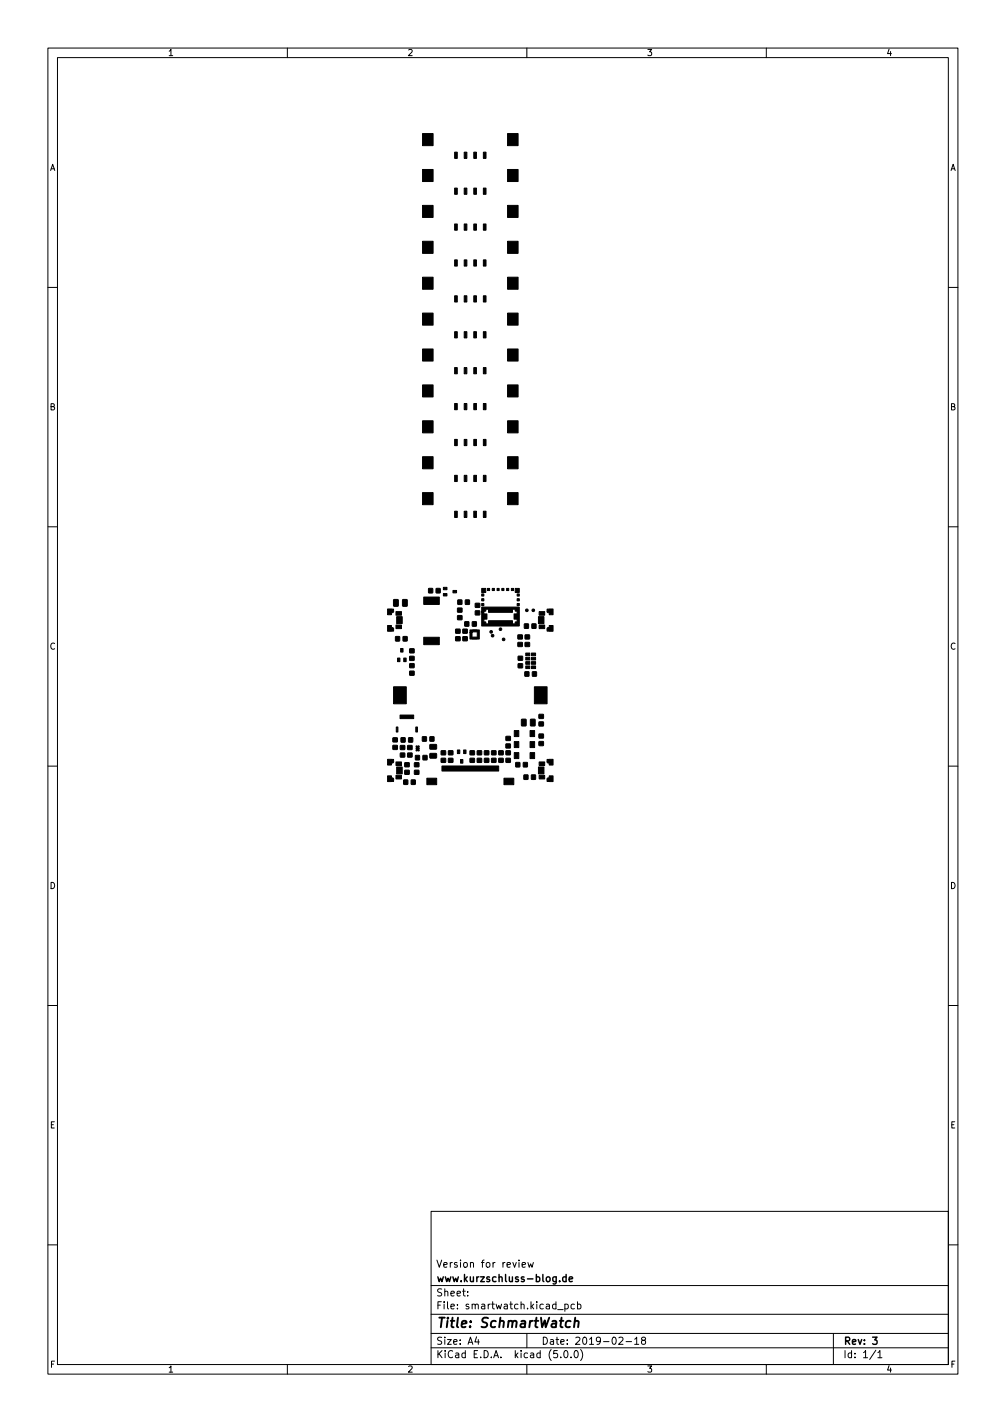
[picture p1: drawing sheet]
<svg xmlns="http://www.w3.org/2000/svg" width="210mm" height="297mm" viewBox="0 0 210 297" stroke-linecap="round" stroke-linejoin="round" font-family="sans-serif">
<defs><g id="words">
<text font-size="2.8" x="91" y="277.3">Title: SchmartWatch</text>
<g font-size="2.1">
<text x="91" y="267.8">www.kurzschluss-blog.de</text>
<text x="91" y="264.8">Version for review</text>
<text x="91" y="273.5">File: smartwatch.kicad_pcb</text>
<text x="91" y="270.8">Sheet:</text>
<text x="91" y="280.9">Size: A4</text>
<text x="113" y="280.9">Date: 2019-02-18</text>
<text x="176" y="280.9">Rev: 3</text>
<text x="91" y="283.7">KiCad E.D.A. kicad (5.0.0)</text>
<text x="176" y="283.7">Id: 1/1</text>
</g>
<g font-size="1.8">
<text x="35" y="11.7">1</text>
<text x="85" y="11.7">2</text>
<text x="135" y="11.7">3</text>
<text x="185" y="11.7">4</text>
<text x="10.3" y="35.7">A</text>
<text x="198.4" y="35.7">A</text>
<text x="10.3" y="85.7">B</text>
<text x="198.4" y="85.7">B</text>
<text x="10.3" y="135.7">C</text>
<text x="198.4" y="135.7">C</text>
<text x="10.3" y="185.7">D</text>
<text x="198.4" y="185.7">D</text>
<text x="10.4" y="235.7">E</text>
<text x="198.4" y="235.7">E</text>
<text x="10.4" y="285.7">F</text>
<text x="35" y="286.7">1</text>
<text x="85" y="286.7">2</text>
<text x="135" y="286.7">3</text>
<text x="185" y="286.7">4</text>
<text x="198.5" y="285.7">F</text>
</g>
</g></defs>
<g fill="none" stroke="#000" stroke-width=".21">
<path d="M10 10h190v277h-190zM12 12h186v273h-186zM60 10v2M110 10v2M160 10v2M10 60h2M198 60h2M10 110h2M198 110h2M10 160h2M198 160h2M10 210h2"/>
<path d="M198 210h2M90 253h108v32h-108zM10 260h2M90 278.5h108M90 274.5h108M90 268.5h108M97.7 270.6v.1M97.7 269.8v.1M99.5 279.2l-.3 1.1h.9M99.9 279.8v1M108.4 263.2v.2M109 264.2l.7-.1v-.3l-.5-.1-.2 .2 .1 .7h.6"/>
<path d="M110 278.5v3M110.2 263.7l.3 1 .3-.7 .3 .7 .3-1M116.4 273.6h1.2M117.9 272.5l.5-.1 .3 .3-.2 .6h-.6M117.9 272.4v1.5M119.9 272.5l-.4-.1-.3 .3 .2 .6h.5M120.6 272.5l.4-.1 .3 .3-.1 .6h-.6M120.6 271.9v1.5M129.2 279.5l.6-.2 .3 .4-.9 1.1h.9M132.5 279.7l.4-.4v1.5M134.2 280l-.3-.3 .1-.2 .2-.2 .5 .1 .1 .2-.1 .2-.6 .2-.2 .2 .1 .5 .2 .1h.3l.3-.3-.1-.4-.2-.1M174 278.5v6.5"/>
<path d="M198 260h2M60 285v2M90 281.5h108M110 285v2M117.1 283.5v.1M117.9 282.2l.2-.1a.8 .8 0 0 1 .5 .8 .8 .8 0 0 1-.5 .7 1 1 0 0 1-.2-1.4zM119.2 283.5v.1M120 282.3l.2-.2a.8 .8 0 0 1 .5 .8 .8 .8 0 0 1-.5 .7l-.2-.1-.1-.5zM121.2 281.9a1.72 1.72 0 0 1 0 2.3M130.7 280.2h1.2M132.5 280.8h.9M160 285v2"/>
<path d="M182.9 282l-1.3 2M183.3 282.5l.4-.4v1.5M183.3 283.6h.9"/>
</g>
<path d="M118.2 266.8l-.4-.1-.3 .3 .1 .6h.6M118.2 266.2v1.5M118.8 267.2l.8-.1-.1-.3-.4-.1-.3 .2 .1 .7h.6M182.2 279.3h.9l-.5 .6 .5 .1v.7l-.3 .1-.6-.1" fill="none" stroke="#000" stroke-width=".3"/>
<path d="M119.1 276a.66 .66 0 0 0-.9 .3l-.1 .6 .1 .2h.8M120 276.1l.3-.2 .5 .1-.1 1.2M120.1 275.2l-.2 2" fill="none" stroke="#000" stroke-width=".4"/>
<g fill="#000" stroke="#000" stroke-width=".21">
<path d="M88.2 35.4h2.2v2.5h-2.2zM88.2 27.9h2.2v2.5h-2.2zM94.9 31.8h.6v1.3h-.6zM96.9 31.8h.6v1.3h-.6zM98.9 31.8h.6v1.3h-.6zM100.9 31.8h.6v1.3h-.6zM106 35.4h2.2v2.5h-2.2zM106 27.9h2.2v2.5h-2.2zM88.2 50.4h2.2v2.5h-2.2zM88.2 42.9h2.2v2.5h-2.2zM94.9 54.3h.6v1.3h-.6zM94.9 46.8h.6v1.3h-.6z"/>
<path d="M94.9 39.3h.6v1.3h-.6zM96.9 54.3h.6v1.3h-.6zM96.9 46.8h.6v1.3h-.6zM96.9 39.3h.6v1.3h-.6zM98.9 54.3h.6v1.3h-.6zM98.9 46.8h.6v1.3h-.6zM98.9 39.3h.6v1.3h-.6zM100.9 54.3h.6v1.3h-.6zM100.9 46.8h.6v1.3h-.6zM100.9 39.3h.6v1.3h-.6zM106 50.4h2.2v2.5h-2.2zM106 42.9h2.2v2.5h-2.2z"/>
<path d="M88.2 72.9h2.2v2.5h-2.2zM88.2 65.4h2.2v2.5h-2.2zM88.2 57.9h2.2v2.5h-2.2zM94.9 76.8h.6v1.3h-.6zM94.9 69.3h.6v1.3h-.6zM94.9 61.8h.6v1.3h-.6zM96.9 76.8h.6v1.3h-.6zM96.9 69.3h.6v1.3h-.6zM96.9 61.8h.6v1.3h-.6zM98.9 76.8h.6v1.3h-.6zM98.9 69.3h.6v1.3h-.6zM98.9 61.8h.6v1.3h-.6z"/>
<path d="M100.9 76.8h.6v1.3h-.6zM100.9 69.3h.6v1.3h-.6zM100.9 61.8h.6v1.3h-.6zM106 72.9h2.2v2.5h-2.2zM106 65.4h2.2v2.5h-2.2zM106 57.9h2.2v2.5h-2.2zM88.2 95.4h2.2v2.5h-2.2zM88.2 87.9h2.2v2.5h-2.2zM88.2 80.4h2.2v2.5h-2.2zM94.9 91.8h.6v1.3h-.6zM94.9 84.3h.6v1.3h-.6zM96.9 91.8h.6v1.3h-.6z"/>
<path d="M96.9 84.3h.6v1.3h-.6zM98.9 91.8h.6v1.3h-.6zM98.9 84.3h.6v1.3h-.6zM100.9 91.8h.6v1.3h-.6zM100.9 84.3h.6v1.3h-.6zM106 95.4h2.2v2.5h-2.2zM106 87.9h2.2v2.5h-2.2zM106 80.4h2.2v2.5h-2.2zM88.2 102.9h2.2v2.5h-2.2zM94.9 106.8h.6v1.3h-.6zM94.9 99.3h.6v1.3h-.6zM96.9 106.8h.6v1.3h-.6z"/>
<path d="M96.9 99.3h.6v1.3h-.6zM98.9 106.8h.6v1.3h-.6zM98.9 99.3h.6v1.3h-.6zM100.9 106.8h.6v1.3h-.6zM100.9 99.3h.6v1.3h-.6zM106 102.9h2.2v2.5h-2.2zM80.9 130.7h.8l.1 .4a.37 .37 0 0 1 .4 .4v.3l-1.3 .1zM80.9 127.2h1.3v.4a.39 .39 0 0 1-.5 .4v.4h-.8zM82.2 125.3h.9v1.3h-.9zM82.6 133h.8v.9h-.8zM83 137.5h.5v.7h-.5zM82.7 130.6h1.1v.7h-1.1z"/>
<path d="M82.7 127.8h1.1v.7h-1.1zM82.8 128.8h1.2v1.5h-1.2zM83.7 135.5h.4v.7h-.4zM84.3 137.5h.5v.7h-.5zM84.1 125.3h.9v1.3h-.9zM84.2 133h.8v.9h-.8zM85.5 138.6h1v.9h-1zM85.5 137.1h1v.8h-1zM85.5 135.5h1v.9h-1zM89.5 122.9h.8v.9h-.8zM88.5 133.1h3.2v1.6h-3.2zM88.5 124.7h3.2v1.6h-3.2z"/>
<path d="M91.1 122.9h.8v.9h-.8zM92.6 124h.7v.5h-.7zM92.6 122.7h.7v.5h-.7zM94.6 123.3h.7v.5h-.7zM95.1 133h1v.8h-1zM95.1 131.4h1v.9h-1zM95.6 125.3h.8v.9h-.8zM95.5 128.6h1v.8h-1zM95.5 127h1v.9h-1zM96.6 133h1v.8h-1zM96.6 131.4h1v.9h-1zM97 129.9h.9v.9h-.9z"/>
<path d="M97.2 125.3h.8v.9h-.8zM98.6 129.9h.9v.9h-.9zM98.1 131.6h2v1.9h-2v-1.4h.4l.1 1h.9l.2-.1-.1-1-1.5 .1zM99.2 127.6h1v.8h-1zM99.2 126h1v.9h-1zM100.6 126.1h.4v.4h-.4zM100.6 125.1h.4v.4h-.4zM100.6 124.1h.4v.4h-.4zM100.6 122.9h.8v.9h-.8zM101.8 122.9h.4v.5h-.4zM102.8 122.9h.4v.5h-.4zM103.8 122.9h.4v.5h-.4z"/>
<path d="M104.8 122.9h.4v.5h-.4zM105.8 122.9h.4v.5h-.4zM106.8 122.9h.4v.5h-.4zM100.6 126.8h7.8v4h-7.8v-3h.4l.1 .4h.6v1.1l-.7 .2v.4h.4l.1 .4h.5v-.6h5l.1 .6h.4l.1-.4 .4-.1-.1-.4-.6-.1v-1.1l.7-.1v-.4h-.4l-.1-.4h-.5v.6h-5l-.1-.6h-.4l-.1 .4-.8 .1zM108 126.1h.4v.4h-.4zM108 125.1h.4v.4h-.4zM108 124.1h.4v.4h-.4zM107.6 122.9h.8v.9h-.8zM108.1 134.2h1v.8h-1zM108.1 132.6h1v.9h-1zM108.2 138.7h.9v.8h-.9zM108.2 137.1h.9v.8h-.9z"/>
<path d="M109.5 130.3h.8v.9h-.8zM109.6 134.2h1v.8h-1zM109.6 132.6h1v.9h-1zM109.8 139.1h.8v.6h-.8zM109.8 138.2h.8v.6h-.8zM109.8 137.3h.8v.6h-.8zM109.8 136.4h.8v.6h-.8zM111.1 130.3h.8v.9h-.8zM111 139.1h.8v.6h-.8zM111 138.2h.8v.6h-.8zM111 137.3h.8v.6h-.8zM111 136.4h.8v.6h-.8z"/>
<path d="M112.4 128.8h1.2v1.5h-1.2zM112.6 130.6h1.1v.7h-1.1zM112.6 127.8h1.1v.7h-1.1zM114.7 130.7h.8v1.2l-1.3-.1v-.3a.39 .39 0 0 1 .5-.5zM114.2 127.2h1.3v1.2h-.8l-.1-.4a.37 .37 0 0 1-.4-.4zM80.9 158.6h1.3v.4a.39 .39 0 0 1-.5 .4v.4h-.8zM82 155.7h1v.8h-1zM82 154.1h1v.9h-1zM82.7 151.9h.4v1h-.4zM82.7 159.2h1.1v.7h-1.1zM83.6 157.3h.9v.8h-.9zM83.6 155.7h.9v.9h-.9z"/>
<path d="M83.7 154.1h.9v.9h-.9zM82.2 143.5h2.6v3.5h-2.6zM84.5 159.3h.9v.9h-.9zM85.1 157.3h.9v.8h-.9zM85.1 155.7h.9v.9h-.9zM85.3 154.1h.9v.9h-.9zM85.5 140.2h1v.8h-1zM83.5 149.4h2.9v.7h-2.9zM86.9 155.8l.6 .1v1l-.6-.1 .1-.3 .2 .2 .2-.2-.2-.1-.2 .1v-.4l.2 .2 .2-.2-.2-.1-.2 .1zM86.8 151.9h.4v1h-.4zM86.5 159.3h1v.9h-1zM86.7 157.8h.9v.9h-.9z"/>
<path d="M88.2 153.9h.8v.9h-.8zM88.3 157.8h.9v.9h-.9zM89.8 153.9h.8v.9h-.8zM89.8 157.4h1.3v.9l-1.3 .1zM89.8 155.5h1.3v.9l-1.3 .1zM92.1 158.4h.9v.8h-.9zM92.1 156.8h.9v.9h-.9zM93.6 158.4h1v.8h-1zM93.6 156.8h1v.9h-1zM95.5 156.7h.5v.7h-.5zM96.1 158.7h.6v.7h-.6zM96.8 156.7h.5v.7h-.5z"/>
<path d="M98.1 158.4h1v.8h-1zM98.1 156.8h1v.9h-1zM99.6 158.4h1v.8h-1zM99.6 156.8h1v.9h-1zM101.1 158.4h1v.8h-1zM101.1 156.8h1v.9h-1zM102.6 158.4h1v.8h-1zM102.6 156.8h1v.9h-1zM104.1 158.4h1v.8h-1zM104.1 156.8h1v.9h-1zM105.6 158.4h1v.8h-1zM105.6 156.8h1v.9h-1z"/>
<path d="M105.6 155.4h1v.8h-1zM105.6 153.8h1v.9h-1zM107.4 157.2h.9v1.3h-.9zM107.4 154.9h.9v1.3h-.9zM107.4 152.6h.9v1.3h-.9zM107.7 159.3h.8v.9h-.8zM108.9 150.3h.9v1.3h-.9zM109.3 159.3h.8v.9h-.8zM109.6 140.3h.8v.9h-.8zM110.8 150.3h.9v1.3h-.9zM110.7 157.2h.9v1.3h-.9zM110.7 154.9h.9v1.3h-.9z"/>
<path d="M110.7 152.6h.9v1.3h-.9zM111.2 140.3h.8v.9h-.8zM112.5 154.9h1v.8h-1zM112.5 153.3h1v.9h-1zM112.5 150.8h1v.8h-1zM112.5 149.2h1v.9h-1zM112.6 159.2h1.1v.7h-1.1zM111.6 143.5h2.6v3.5h-2.6zM114.2 158.6h1.3v1.2h-.8l-.1-.4a.37 .37 0 0 1-.4-.4zM80.9 162.1h.8l.1 .4a.37 .37 0 0 1 .4 .4v.3l-1.3 .1zM82.7 162h1.1v.7h-1.1zM82.8 160.2h1.2v1.5h-1.2z"/>
<path d="M84.3 162.9h.8v.9h-.8zM84.5 160.9h.9v.8h-.9zM85.9 162.9h.8v.9h-.8zM86.5 160.9h1v.8h-1zM89.1 162.6h2.1v1.3h-2.1zM92.3 160h11.8v1.1h-11.8zM105.2 162.6h2.1v1.3h-2.1zM109.4 161.9h.8v.9h-.8zM111 161.9h.8v.9h-.8zM112.4 160.2h1.2v1.5h-1.2zM112.6 162h1.1v.7h-1.1zM114.7 162.1h.8v1.2l-1.3-.1v-.3a.39 .39 0 0 1 .5-.5z"/>
<circle cx="102.5" cy="132" r=".28"/>
<circle cx="102.8" cy="132.8" r=".28"/>
<circle cx="104.5" cy="131.4" r=".28"/>
<circle cx="105.1" cy="133.6" r=".28"/>
<circle cx="110" cy="127.5" r=".28"/>
<circle cx="111.4" cy="127.5" r=".28"/>
</g>
<use href="#words"/>
</svg>
